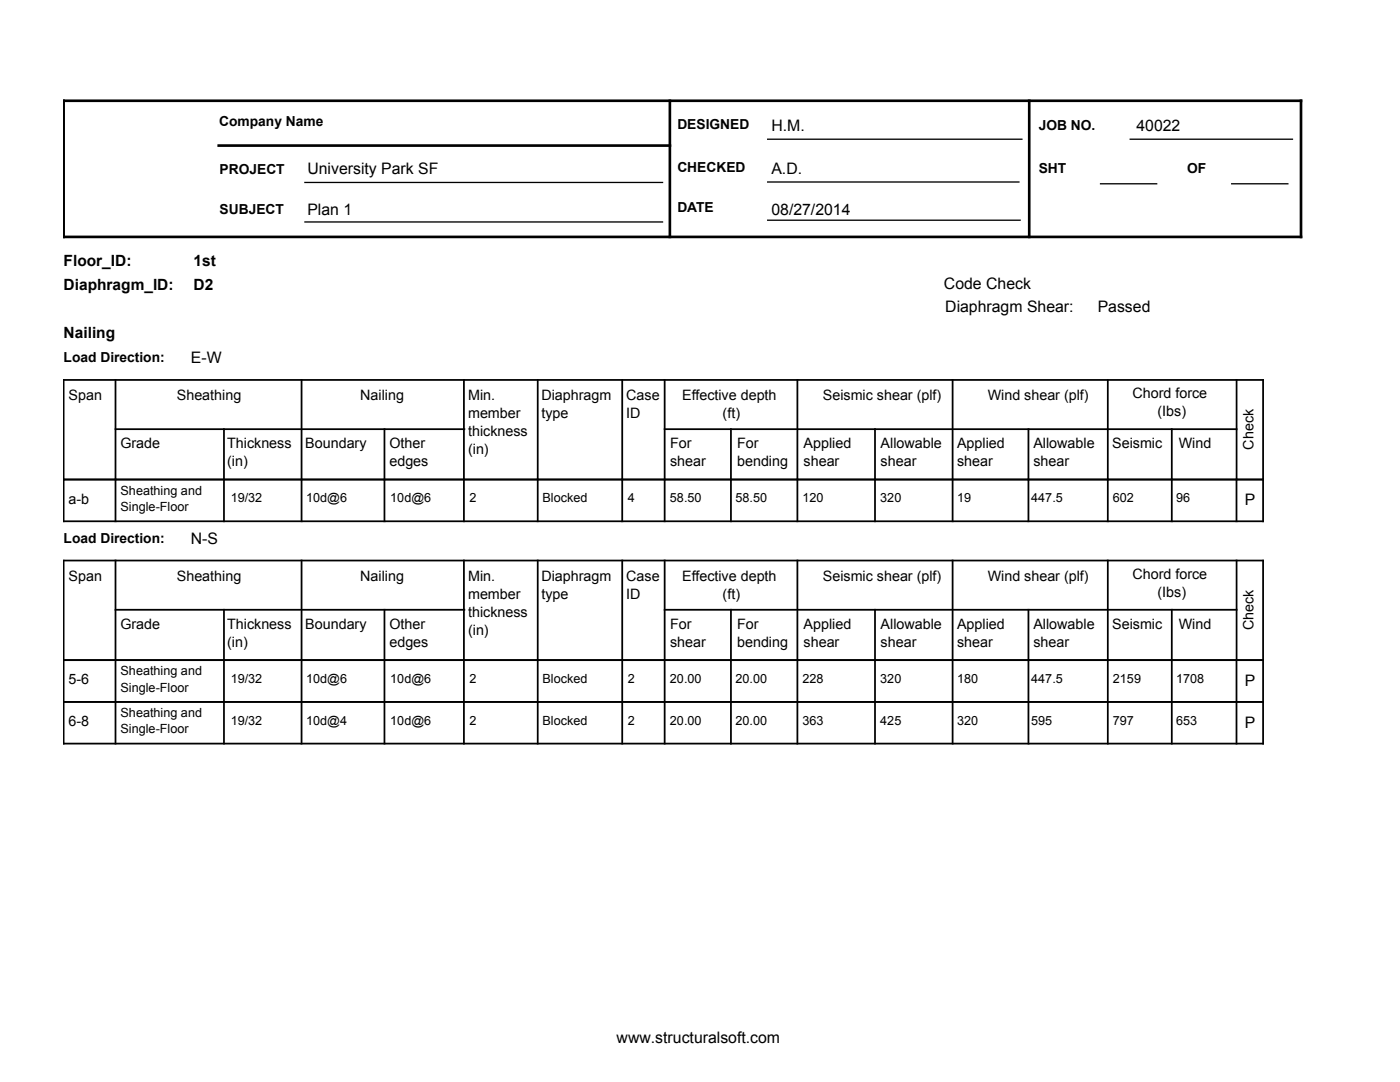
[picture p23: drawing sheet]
<svg xmlns="http://www.w3.org/2000/svg" width="279mm" height="216mm" viewBox="0 0 279 216" stroke-linecap="round" stroke-linejoin="round" font-family="sans-serif">
<defs><g id="words">
<g font-size="3.2">
<text x="154" y="26.2">H.M.</text>
<text x="226.8" y="26.2">40022</text>
<text x="61.3" y="34.8">University Park SF</text>
<text x="154" y="34.8">A.D.</text>
<text x="61.3" y="43">Plan 1</text>
<text x="154" y="43">08/27/2014</text>
<text x="188.4" y="57.7">Code Check</text>
<text x="188.6" y="62.3">Diaphragm Shear:</text>
<text x="219.1" y="62.3">Passed</text>
<text x="38.1" y="72.4">E-W</text>
<text x="248.5" y="100.8">P</text>
<text x="38.1" y="108.5">N-S</text>
<text x="248.5" y="136.9">P</text>
<text x="248.5" y="145.2">P</text>
<text x="123.1" y="208.1">www.structuralsoft.com</text>
</g>
<g font-size="3.1">
<text x="12.7" y="53.1">Floor_ID:</text>
<text x="38.6" y="53.1">1st</text>
<text x="12.7" y="57.8">Diaphragm_ID:</text>
<text x="38.6" y="57.8">D2</text>
<text x="12.7" y="67.3">Nailing</text>
</g>
<g font-size="2.9">
<text x="13.7" y="79.8">Span</text>
<text x="35.3" y="79.8">Sheathing</text>
<text x="71.9" y="79.8">Nailing</text>
<text x="93.4" y="79.8">Min.</text>
<text x="93.4" y="83.4">member</text>
<text x="108.1" y="79.9">Diaphragm</text>
<text x="108.1" y="83.5">type</text>
<text x="125" y="79.9">Case</text>
<text x="125" y="83.5">ID</text>
<text x="136.1" y="79.8">Effective depth</text>
<text x="144.2" y="83.4">(ft)</text>
<text x="164.2" y="79.8">Seismic shear (plf)</text>
<text x="197.1" y="79.8">Wind shear (plf)</text>
<text x="226" y="79.5">Chord force</text>
<text x="231" y="83.1">(Ibs)</text>
<text x="24" y="89.5">Grade</text>
<text x="45.3" y="89.5">Thickness</text>
<text x="60.9" y="89.5">Boundary</text>
<text x="77.7" y="89.5">Other</text>
<text x="93.4" y="87">thickness</text>
<text x="133.7" y="89.5">For</text>
<text x="147.1" y="89.5">For</text>
<text x="160.4" y="89.5">Applied</text>
<text x="175.8" y="89.5">Allowable</text>
<text x="191" y="89.5">Applied</text>
<text x="206.2" y="89.5">Allowable</text>
<text x="222" y="89.5">Seismic</text>
<text x="235.2" y="89.5">Wind</text>
<text x="250.2" y="89.7" transform="rotate(-90 250.2 89.7)">Check</text>
<text x="45.3" y="93.1">(in)</text>
<text x="77.7" y="93.1">edges</text>
<text x="93.4" y="90.6">(in)</text>
<text x="133.7" y="93.1">shear</text>
<text x="147.1" y="93.1">bending</text>
<text x="160.4" y="93.1">shear</text>
<text x="175.8" y="93.1">shear</text>
<text x="191" y="93.1">shear</text>
<text x="206.2" y="93.1">shear</text>
<text x="13.7" y="100.5">a-b</text>
<text x="13.7" y="115.9">Span</text>
<text x="35.3" y="115.9">Sheathing</text>
<text x="71.9" y="115.9">Nailing</text>
<text x="93.4" y="115.9">Min.</text>
<text x="93.4" y="119.5">member</text>
<text x="108.1" y="115.9">Diaphragm</text>
<text x="108.1" y="119.5">type</text>
<text x="125" y="115.9">Case</text>
<text x="125" y="119.5">ID</text>
<text x="136.1" y="115.9">Effective depth</text>
<text x="144.2" y="119.5">(ft)</text>
<text x="164.2" y="115.9">Seismic shear (plf)</text>
<text x="197.1" y="115.9">Wind shear (plf)</text>
<text x="226" y="115.5">Chord force</text>
<text x="231" y="119.1">(Ibs)</text>
<text x="24" y="125.5">Grade</text>
<text x="45.3" y="125.5">Thickness</text>
<text x="60.9" y="125.5">Boundary</text>
<text x="77.7" y="125.5">Other</text>
<text x="93.4" y="123.1">thickness</text>
<text x="133.7" y="125.5">For</text>
<text x="147.1" y="125.5">For</text>
<text x="160.4" y="125.5">Applied</text>
<text x="175.8" y="125.5">Allowable</text>
<text x="191" y="125.5">Applied</text>
<text x="206.2" y="125.5">Allowable</text>
<text x="222" y="125.5">Seismic</text>
<text x="235.2" y="125.5">Wind</text>
<text x="250.2" y="125.7" transform="rotate(-90 250.2 125.7)">Check</text>
<text x="45.3" y="129.1">(in)</text>
<text x="77.7" y="129.1">edges</text>
<text x="93.4" y="126.7">(in)</text>
<text x="133.7" y="129.1">shear</text>
<text x="147.1" y="129.1">bending</text>
<text x="160.4" y="129.1">shear</text>
<text x="175.8" y="129.1">shear</text>
<text x="191" y="129.1">shear</text>
<text x="206.2" y="129.1">shear</text>
<text x="13.7" y="136.6">5-6</text>
<text x="13.7" y="144.9">6-8</text>
</g>
<g font-size="2.8">
<text x="43.7" y="25.2">Company Name</text>
<text x="135.2" y="25.7">DESIGNED</text>
<text x="207.3" y="26">JOB NO.</text>
<text x="43.8" y="34.7">PROJECT</text>
<text x="135.2" y="34.4">CHECKED</text>
<text x="207.3" y="34.6">SHT</text>
<text x="236.9" y="34.6">OF</text>
<text x="43.8" y="42.7">SUBJECT</text>
<text x="135.2" y="42.3">DATE</text>
<text x="12.7" y="72.2">Load Direction:</text>
<text x="12.7" y="108.3">Load Direction:</text>
</g>
<g font-size="2.5">
<text x="24.1" y="98.7">Sheathing and</text>
<text x="24.1" y="102">Single-Floor</text>
<text x="46" y="100.2">19/32</text>
<text x="61.1" y="100.2">10d@6</text>
<text x="77.9" y="100.2">10d@6</text>
<text x="93.7" y="100.2">2</text>
<text x="108.3" y="100.2">Blocked</text>
<text x="125.3" y="100.2">4</text>
<text x="133.7" y="100.2">58.50</text>
<text x="146.8" y="100.2">58.50</text>
<text x="160.1" y="100.2">120</text>
<text x="175.7" y="100.2">320</text>
<text x="191" y="100.2">19</text>
<text x="205.8" y="100.2">447.5</text>
<text x="222.1" y="100.2">602</text>
<text x="234.7" y="100.2">96</text>
<text x="24.1" y="134.8">Sheathing and</text>
<text x="46" y="136.2">19/32</text>
<text x="61.1" y="136.2">10d@6</text>
<text x="77.9" y="136.2">10d@6</text>
<text x="93.7" y="136.2">2</text>
<text x="108.3" y="136.2">Blocked</text>
<text x="125.3" y="136.2">2</text>
<text x="133.7" y="136.2">20.00</text>
<text x="146.8" y="136.2">20.00</text>
<text x="160.1" y="136.2">228</text>
<text x="175.7" y="136.2">320</text>
<text x="191" y="136.2">180</text>
<text x="205.8" y="136.2">447.5</text>
<text x="222.1" y="136.2">2159</text>
<text x="234.7" y="136.2">1708</text>
<text x="24.1" y="138">Single-Floor</text>
<text x="24.1" y="143.1">Sheathing and</text>
<text x="24.1" y="146.3">Single-Floor</text>
<text x="46" y="144.6">19/32</text>
<text x="61.1" y="144.6">10d@4</text>
<text x="77.9" y="144.6">10d@6</text>
<text x="93.7" y="144.6">2</text>
<text x="108.3" y="144.6">Blocked</text>
<text x="125.3" y="144.6">2</text>
<text x="133.7" y="144.6">20.00</text>
<text x="146.8" y="144.6">20.00</text>
<text x="160.1" y="144.6">363</text>
<text x="175.7" y="144.6">425</text>
<text x="191" y="144.6">320</text>
<text x="205.8" y="144.6">595</text>
<text x="222.1" y="144.6">797</text>
<text x="234.7" y="144.6">653</text>
</g>
</g></defs>
<g fill="none" stroke="#000" stroke-width=".35">
<path d="M12.7 75.8v28.2h239.4v-28.2M12.7 75.8h239.4M23.1 75.8v28.2M60.2 75.8v28.2M92.6 75.8v28.2M107.3 75.8v28.2M124.2 75.8v28.2M132.6 75.8v28.2M159.1 75.8v28.2M190.1 75.8v28.2M221.1 75.8v28.2M246.8 75.8v28.2"/>
<path d="M12.7 95.7h239.4M23.1 85.6h69.6M44.7 85.6v18.4M76.7 85.6v18.4M132.6 85.6h114.2M145.9 85.6v18.4M174.6 85.6v18.4M205.2 85.6v18.4M233.9 85.6v18.4M12.7 111.9h239.4v36.5h-239.4zM23.1 111.8v36.6M60.2 111.8v36.6"/>
<path d="M92.6 111.8v36.6M107.3 111.8v36.6M124.2 111.8v36.6M132.6 111.8v36.6M159.1 111.8v36.6M190.1 111.8v36.6M221.1 111.8v36.6M246.8 111.8v36.6M12.7 131.7h239.4M23.1 121.7h69.6M44.7 121.7v26.7M76.7 121.7v26.7"/>
<path d="M132.6 121.7h114.2M145.9 121.7v26.7M174.6 121.7v26.7M205.2 121.7v26.7M233.9 121.7v26.7M12.7 140.1h239.4"/>
</g>
<path d="M12.7 20.1h246.9v27.2h-246.9zM43.7 29.1h90M133.7 20.1v27.2M205.4 20.1v27.2" fill="none" stroke="#000" stroke-width=".53"/>
<path d="M60.9 36.4h71.3M153.2 27.8h50.7M153.2 36.3h50.1M219.6 36.7h11.2M225.6 27.8h32.3M245.8 36.7h11.2M60.9 44.3h71.3M153.2 43.9h50.4" fill="none" stroke="#000" stroke-width=".26"/>
<use href="#words"/>
</svg>
